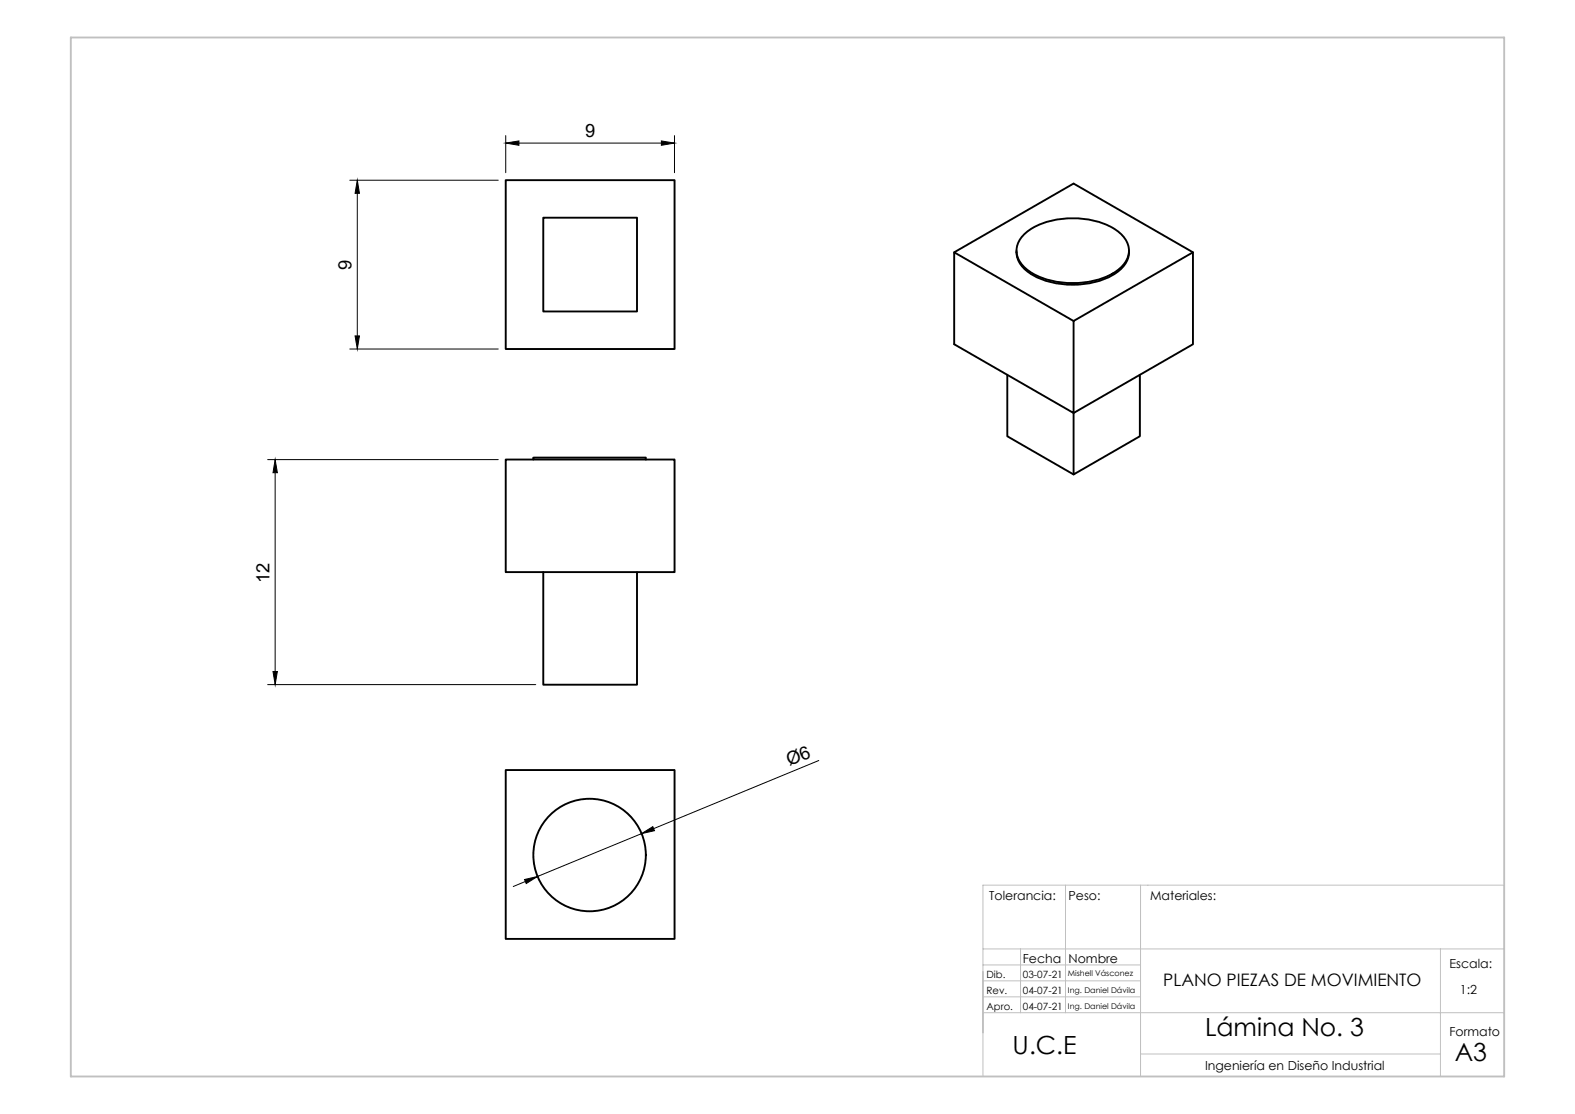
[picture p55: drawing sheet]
<svg xmlns="http://www.w3.org/2000/svg" width="420mm" height="297mm" viewBox="0 0 420 297" stroke-linecap="round" stroke-linejoin="round" font-family="sans-serif">
<defs><g id="words">
<g font-size="6.7">
<text x="270" y="281">U.C.E</text>
<text x="321.3" y="276.2">Lámina No. 3</text>
<text x="387.9" y="282.8">A3</text>
</g>
<g font-size="4.9">
<text x="156" y="36.6">9</text>
<text x="93.7" y="71.9" transform="rotate(-90 93.7 71.9)">9</text>
<text x="71.9" y="155.4" transform="rotate(-90 71.9 155.4)">12</text>
<text x="210.5" y="204.2" transform="rotate(-22 210.5 204.2)">Ø6</text>
</g>
<text font-size="4.6" x="310.2" y="262.9">PLANO PIEZAS DE MOVIMIENTO</text>
<g font-size="3.3">
<text x="263.8" y="240">Tolerancia:</text>
<text x="284.9" y="240">Peso:</text>
<text x="306.7" y="240">Materiales:</text>
<text x="272.8" y="256.8">Fecha</text>
<text x="284.9" y="256.8">Nombre</text>
<text x="386.5" y="258.1">Escala:</text>
<text x="389.3" y="265.1">1:2</text>
<text x="386.5" y="276.2">Formato</text>
<text x="321.3" y="285.3">Ingeniería en Diseño Industrial</text>
</g>
<g font-size="2.7">
<text x="263.1" y="260.8">Dib.</text>
<text x="272.8" y="260.8">03-07-21</text>
<text x="263.1" y="265.1">Rev.</text>
<text x="263.1" y="269.2">Apro.</text>
<text x="272.8" y="265">04-07-21</text>
<text x="272.8" y="269.2">04-07-21</text>
</g>
<g font-size="2.1">
<text x="284.8" y="260.3">Mishell Vásconez</text>
<text x="284.8" y="264.6">Ing. Daniel Dávila</text>
<text x="284.8" y="268.9">Ing. Daniel Dávila</text>
</g>
</g></defs>
<!-- layer: Capa 1 -->
<path d="M262.1 236h139v51h-139zM284.1 236v34M304.1 236v51M262.1 253h139M262.1 257.3h42M272.1 253v17M384.1 253v34M262.1 270h139M262.1 261.5h42M262.1 265.8h42M304.1 281h80" fill="none" stroke="#c0c0c0" stroke-width=".27"/>
<path d="M18.9 10h382.2v277h-382.2z" fill="none" stroke="#c0c0c0" stroke-width=".5"/>
<g fill="none" stroke="#000" stroke-width=".51">
<path d="M134.9 48h45v45.1h-45zM144.9 58h25v25h-25zM254.5 67.3l31.8-18.4 31.8 18.4v24.5l-31.8 18.3v16.4l17.7-10.2v-16.4M271 66.8a7.3 7.3 0 0 0 4.5 6.6 23.1 23.1 0 0 0 22.3-.7 6.8 6.8 0 0 0 3.3-5.9M273.3 62.3a20.2 20.2 0 0 1 15.1-4 17.2 17.2 0 0 1 11.2 4.8 5.6 5.6 0 0 1-.8 8.3 20.2 20.2 0 0 1-15 4 17.2 17.2 0 0 1-11.3-4.9 5.6 5.6 0 0 1 .8-8.2zM318.1 67.3l-31.8 18.3v24.5l-31.8-18.3v-24.5l31.8 18.3M268.6 99.9v16.4l17.7 10.2M134.9 122.5h45v30h-45zM142.2 122.5v-.5h30v.5M144.9 152.5v30h25v-30M134.9 205.3h45v45h-45z"/>
<circle cx="157.2" cy="228" r="15"/>
</g>
<g fill="none" stroke="#000" stroke-width=".27">
<path d="M134.9 36.2v9.8M134.9 38.1l3.5-.5v1.1zM138.4 38.1h38M176.4 37.6l3.5 .5-3.5 .6zM179.9 36.2v9.8M93.3 48.1h39.6M95.3 51.5v38.1M95.3 48.1l.6 3.4h-1.2zM93.3 93.1h39.6M94.7 89.6h1.2l-.6 3.5zM71.4 122.5h61.5M73.4 126v53"/>
<path d="M73.4 122.5l.6 3.5h-1.2zM72.8 179h1.2l-.6 3.5zM71.4 182.5h71.5M218.3 202.8l-44 18.1M139.9 234.5l3.4-.8-3 1.9zM140.1 235l-3.2 1.3M171.1 222.3l-27.8 11.4M171.1 222.3l3-1.9 .4 1.1z"/>
</g>
<path d="M134.9 38.1l3.5-.5v1.1zM176.4 37.6l3.5 .5-3.5 .6zM95.3 48.1l.6 3.4h-1.2zM94.7 89.6h1.2l-.6 3.5zM73.4 122.5l.6 3.5h-1.2zM72.8 179h1.2l-.6 3.5zM139.9 234.5l3.4-.8-3 1.9zM171.1 222.3l3-1.9 .4 1.1z" fill="#000"/>
<use href="#words"/>
</svg>
